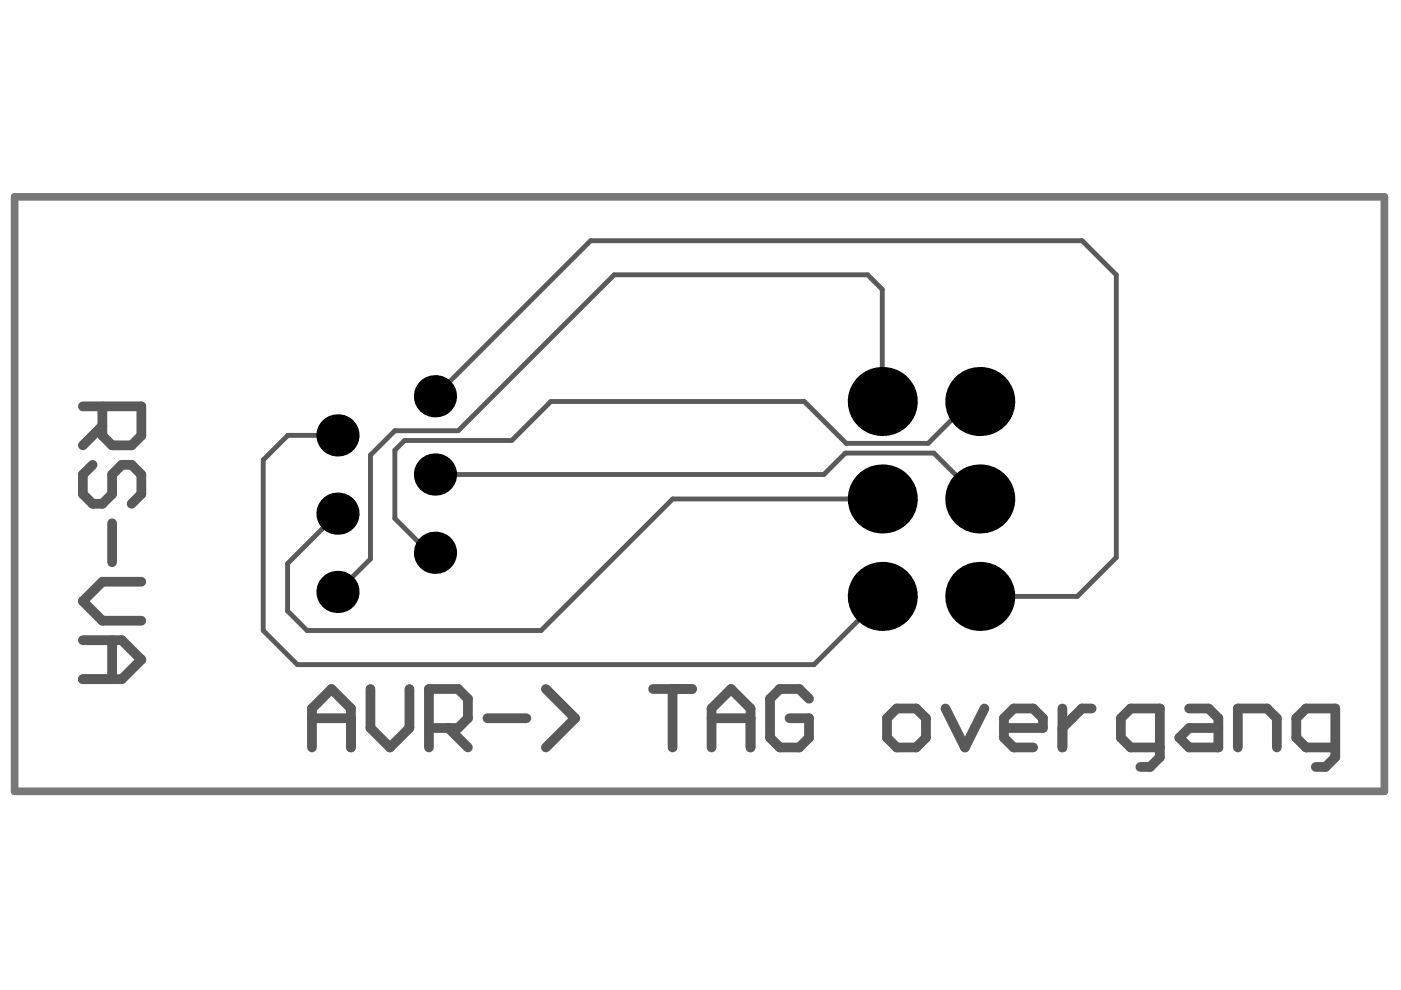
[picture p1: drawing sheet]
<svg xmlns="http://www.w3.org/2000/svg" width="297mm" height="210mm" viewBox="0 0 297 210" stroke-linecap="round" stroke-linejoin="round" font-family="sans-serif">
<path d="M3.1 41.7h290.4v126.1h-290.4z" fill="none" stroke="#787878" stroke-width="1.6"/>
<path d="M71.6 92.3h-10.6l-5.2 5.2v36.2l7.2 7.2h109.6l14.5-14.4M92.2 84l33-33h104.2l7.3 7.3v59.9l-8.3 8.3h-20.7M187.1 85.1v-23.7l-3.1-3.1h-53.8l-33.1 33h-13.4l-5.2 5.2v22l-6.9 7M207.7 85.1h-2l-8.9 8.9h-17.4l-8.9-8.9h-53.7l-8.3 8.3h-22.7l-2.1 2.1v14.4l7.3 7.3h1.2M92.2 100.6h82.5l4.5-4.5h18.8l9.7 9.7M187.1 105.8h-44.5l-27.9 27.9h-49.6l-4.1-4.1v-10.1l10.6-10.6" fill="none" stroke="#5a5a5a" stroke-width="1"/>
<g fill="none" stroke="#5a5a5a" stroke-width="2.1">
<path d="M17.6 86.2h12.4v6.2l-2.1 2h-4.1l-2.1-2v-6.2M19.6 98.6l-2 2v4.2l2 2h2.1l2.1-2v-4.2l2-2h2.1l2.1 2v4.2l-2.1 2M21.7 90.3l-4.1 4.1M23.8 110.9v8.3M17.6 135.7h8.2l4.2 4.2-4.2 4.1h-8.2M23.8 135.7v8.3M30 123.3h-8.3l-4.1 4.2 4.1 4.1h8.3M66.1 158.5v-8.3l4.2-4.1 4.1 4.1v8.3M66.1 152.3h8.3M78.5 146.1v8.2l4.2 4.2 4.1-4.2v-8.2M90.9 154.3h6.2l2.1-2v-4.1l-2.1-2.1h-6.2v12.4M95.1 154.3l4.1 4.2"/>
<path d="M103.3 152.3h8.3M115.7 146.1l6.2 6.2-6.2 6.2M138.5 146.1h8.2M142.6 146.1v12.4M150.9 152.3h8.2M150.9 158.5v-8.3l4.1-4.1 4.1 4.1v8.3M171.5 148.2l-2-2.1h-4.2l-2 2.1v8.2l2 2.1h4.2l2-2.1v-4.1h-4.1M188.1 152.3l2-2.1h4.2l2 2.1v4.1l-2 2.1h-4.2l-2-2.1zM200.5 150.2l4.1 8.3 4.1-8.3M212.9 154.3h8.2v-2l-2-2.1h-4.2l-2 2.1v4.1l2 2.1h4.2M225.3 150.2v8.3M231.5 150.2h-2.1l-4.1 4.1"/>
<path d="M245.9 158.5h-6.2l-2.1-2.1v-4.1l2.1-2.1h6.2v10.3l-2.1 2.1h-2M252.1 150.2h4.1l2.1 2.1v6.2h-6.2l-2.1-2.1 2.1-2.1h6.2M262.4 158.5v-8.3h6.2l2.1 2.1v6.2M283.1 158.5h-6.2l-2.1-2.1v-4.1l2.1-2.1h6.2v10.3l-2.1 2.1h-2"/>
</g>
<g fill="#000">
<circle cx="71.6" cy="92.3" r="4.5"/>
<circle cx="92.2" cy="84" r="4.5"/>
<circle cx="187.1" cy="85.1" r="7.3"/>
<circle cx="207.7" cy="85.1" r="7.3"/>
<circle cx="71.6" cy="108.9" r="4.5"/>
<circle cx="92.2" cy="100.6" r="4.5"/>
<circle cx="92.2" cy="117.2" r="4.5"/>
<circle cx="187.1" cy="105.8" r="7.3"/>
<circle cx="207.7" cy="105.8" r="7.3"/>
<circle cx="71.6" cy="125.5" r="4.5"/>
<circle cx="187.1" cy="126.5" r="7.3"/>
<circle cx="207.7" cy="126.5" r="7.3"/>
</g>
</svg>
